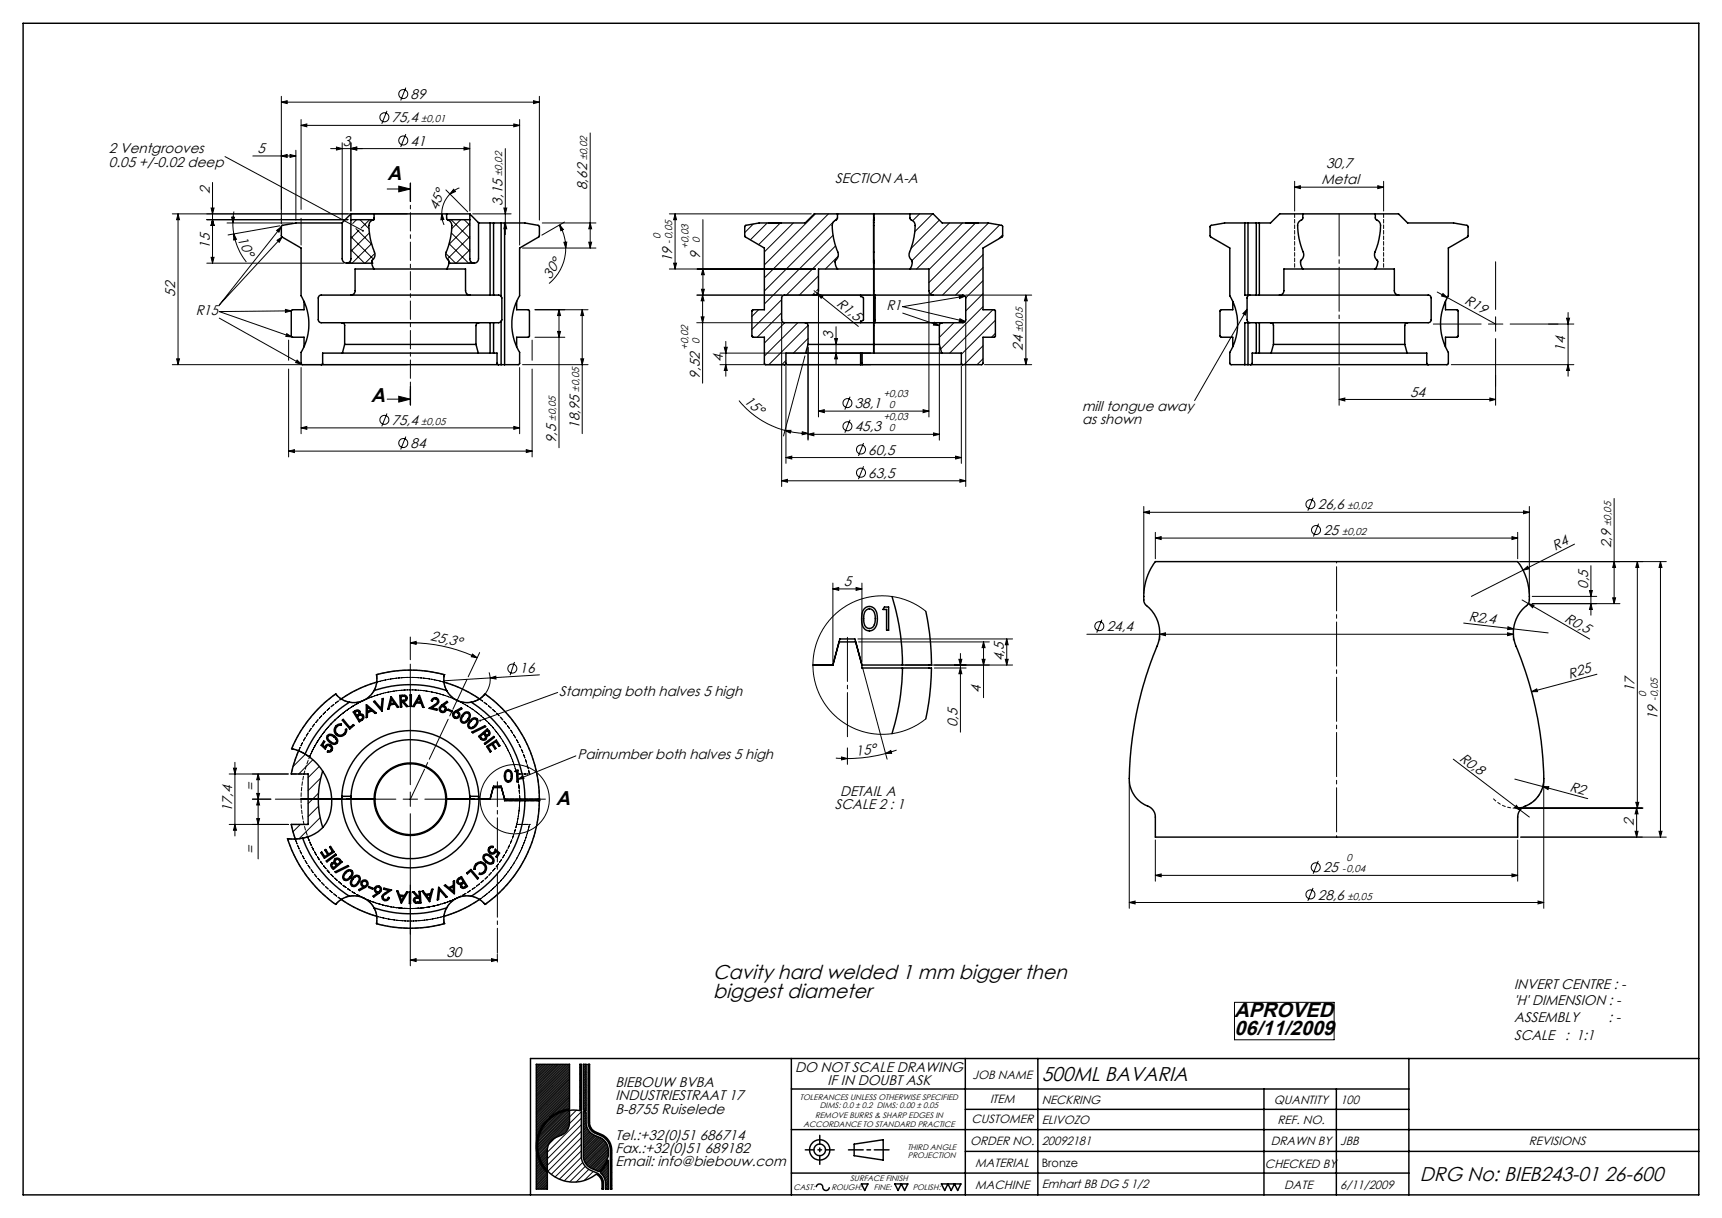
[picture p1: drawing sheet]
<svg xmlns="http://www.w3.org/2000/svg" width="594mm" height="420mm" viewBox="0 0 594 420" stroke-linecap="round" stroke-linejoin="round" font-family="sans-serif">
<defs><g id="words">
<g font-size="7.1">
<text x="425.9" y="350.5">APROVED</text>
<text x="425.9" y="357">06/11/2009</text>
</g>
<g font-size="6.9">
<text x="133.6" y="62.1">A</text>
<text x="127.9" y="138.5">A</text>
<text x="191.7" y="277.5">A</text>
<text x="246" y="337.6">Cavity hard welded 1 mm bigger then</text>
<text x="246" y="344">biggest diameter</text>
<text x="359.3" y="372.7">500ML BAVARIA</text>
<text x="489.8" y="407.3">DRG No: BIEB243-01 26-600</text>
</g>
<g font-size="4.8">
<text x="141.6" y="34.2">89</text>
<text x="135.1" y="42.2">75,4</text>
<text x="37.6" y="52.9">2 Ventgrooves</text>
<text x="88.8" y="52.8">5</text>
<text x="118.3" y="50.2">3</text>
<text x="141.6" y="50.2">41</text>
<text x="37.6" y="57.4">0.05 +/-0.02 deep</text>
<text x="457.4" y="58">30,7</text>
<text x="202.6" y="65.6" transform="rotate(-90 202.6 65.6)">8,62</text>
<text x="288" y="63.2">SECTION A-A</text>
<text x="455.8" y="63.5">Metal</text>
<text x="72.3" y="67" transform="rotate(-90 72.3 67)">2</text>
<text x="173.3" y="70.9" transform="rotate(-90 173.3 70.9)">3,15</text>
<text x="150.9" y="72.9" transform="rotate(-67 150.9 72.9)">45°</text>
<text x="81.8" y="82.5" transform="rotate(65 81.8 82.5)">10°</text>
<text x="72.3" y="85.8" transform="rotate(-90 72.3 85.8)">15</text>
<text x="241.5" y="89.2" transform="rotate(-90 241.5 89.2)">9</text>
<text x="231.9" y="90.5" transform="rotate(-90 231.9 90.5)">19</text>
<text x="189.9" y="96.5" transform="rotate(-57 189.9 96.5)">30°</text>
<text x="60.4" y="102.3" transform="rotate(-90 60.4 102.3)">52</text>
<text x="288.3" y="105" transform="rotate(39 288.3 105)">R1,5</text>
<text x="305.8" y="106.9">R1</text>
<text x="504.9" y="104.6" transform="rotate(29 504.9 104.6)">R19</text>
<text x="67.5" y="108.6">R15</text>
<text x="287.4" y="116.7" transform="rotate(-90 287.4 116.7)">3</text>
<text x="249.4" y="125" transform="rotate(-90 249.4 125)">4</text>
<text x="352.9" y="120.9" transform="rotate(-90 352.9 120.9)">24</text>
<text x="539.9" y="121.3" transform="rotate(-90 539.9 121.3)">14</text>
<text x="241.4" y="130.5" transform="rotate(-90 241.4 130.5)">9,52</text>
<text x="486.4" y="136.7">54</text>
<text x="256.5" y="138.7" transform="rotate(41 256.5 138.7)">15°</text>
<text x="294.8" y="140.7">38,1</text>
<text x="373.3" y="141.6">mill tongue away</text>
<text x="135.1" y="146.5">75,4</text>
<text x="199.8" y="147.9" transform="rotate(-90 199.8 147.9)">18,95</text>
<text x="294.8" y="148.7">45,3</text>
<text x="373.3" y="146">as shown</text>
<text x="141.6" y="154.5">84</text>
<text x="191.8" y="152.8" transform="rotate(-90 191.8 152.8)">9,5</text>
<text x="299.5" y="156.7">60,5</text>
<text x="299.5" y="164.7">63,5</text>
<text x="454.6" y="175.6">26,6</text>
<text x="456.5" y="184.5">25</text>
<text x="536.5" y="189.9" transform="rotate(-27 536.5 189.9)">R4</text>
<text x="555.8" y="189.1" transform="rotate(-90 555.8 189.1)">2,9</text>
<text x="291" y="202">5</text>
<text x="547.8" y="203.1" transform="rotate(-90 547.8 203.1)">0,5</text>
<text x="506.6" y="214" transform="rotate(7 506.6 214)">R2,4</text>
<text x="539.5" y="214" transform="rotate(30 539.5 214)">R0,5</text>
<text x="148.3" y="220.8" transform="rotate(13 148.3 220.8)">25,3°</text>
<text x="381.8" y="217.7">24,4</text>
<text x="179.3" y="232.1" transform="rotate(-4 179.3 232.1)">16</text>
<text x="346.3" y="228.1" transform="rotate(-90 346.3 228.1)">4,5</text>
<text x="541.4" y="234" transform="rotate(-15 541.4 234)">R25</text>
<text x="192.9" y="239.9">Stamping both halves 5 high</text>
<text x="338.3" y="239" transform="rotate(-90 338.3 239)">4</text>
<text x="563.8" y="238.7" transform="rotate(-90 563.8 238.7)">17</text>
<text x="330.3" y="250.9" transform="rotate(-90 330.3 250.9)">0,5</text>
<text x="571.8" y="248.4" transform="rotate(-90 571.8 248.4)">19</text>
<text x="199.2" y="261.8">Pairnumber both halves 5 high</text>
<text x="295.4" y="260.6" transform="rotate(-7 295.4 260.6)">15°</text>
<text x="503.2" y="261.9" transform="rotate(37 503.2 261.9)">R0,8</text>
<text x="88.1" y="272.6" transform="rotate(-90 88.1 272.6)">=</text>
<text x="289.8" y="274.4">DETAIL A</text>
<text x="541.2" y="272.6" transform="rotate(15 541.2 272.6)">R2</text>
<text x="80.1" y="280.1" transform="rotate(-90 80.1 280.1)">17,4</text>
<text x="288" y="278.9">SCALE 2 : 1</text>
<text x="563.5" y="284.9" transform="rotate(-90 563.5 284.9)">2</text>
<text x="88.1" y="294.6" transform="rotate(-90 88.1 294.6)">=</text>
<text x="456.4" y="300.8">25</text>
<text x="454.6" y="310.2">28,6</text>
<text x="154" y="330">30</text>
<text x="522.3" y="340.9">INVERT CENTRE : -</text>
<text x="522.3" y="346.7">'H' DIMENSION : -</text>
<text x="522.3" y="352.4">ASSEMBLY</text>
<text x="554.8" y="352.4">: -</text>
<text x="522.3" y="358.6">SCALE</text>
<text x="540" y="358.6">: 1:1</text>
<text x="274.2" y="369.6">DO NOT SCALE DRAWING</text>
<text x="212.3" y="374.9">BIEBOUW BVBA</text>
<text x="285.5" y="374.1">IF IN DOUBT ASK</text>
<text x="212.3" y="379.5">INDUSTRIESTRAAT 17</text>
<text x="212.3" y="384">B-8755 Ruiselede</text>
<text x="212.3" y="393">Tel.:+32(0)51 686714</text>
<text x="212.3" y="397.6">Fax.:+32(0)51 689182</text>
<text x="212.3" y="402.1">Email: info@biebouw.com</text>
</g>
<g font-size="4.1">
<text x="335.4" y="372">JOB NAME</text>
<text x="341.5" y="380.4">ITEM</text>
<text x="359.3" y="380.7">NECKRING</text>
<text x="439.4" y="380.8">QUANTITY</text>
<text x="462.4" y="380.8">100</text>
<text x="335.1" y="387.3">CUSTOMER</text>
<text x="359.3" y="387.6">ELIVOZO</text>
<text x="440.7" y="387.6">REF. NO.</text>
<text x="334.7" y="394.8">ORDER NO.</text>
<text x="359.3" y="394.7">20092181</text>
<text x="438.4" y="394.7">DRAWN BY</text>
<text x="462.3" y="394.7">JBB</text>
<text x="527.4" y="394.7">REVISIONS</text>
<text x="336.4" y="402.4">MATERIAL</text>
<text x="436.3" y="402.6">CHECKED BY</text>
<text x="336.4" y="409.9">MACHINE</text>
<text x="359.3" y="409.8">Emhart BB DG 5 1/2</text>
<text x="443" y="409.9">DATE</text>
<text x="462.3" y="409.9">6/11/2009</text>
</g>
<text font-size="4" x="359.3" y="402.4">Bronze</text>
<g font-size="3.5">
<text x="145.3" y="42.1">±0,01</text>
<text x="202.5" y="55.3" transform="rotate(-90 202.5 55.3)">±0,02</text>
<text x="173.2" y="60.7" transform="rotate(-90 173.2 60.7)">±0,02</text>
<text x="227.9" y="82.5" transform="rotate(-90 227.9 82.5)">0</text>
<text x="231.8" y="84" transform="rotate(-90 231.8 84)">-0,05</text>
<text x="241.4" y="83.8" transform="rotate(-90 241.4 83.8)">0</text>
<text x="237.5" y="85.7" transform="rotate(-90 237.5 85.7)">+0,03</text>
<text x="241.3" y="118.7" transform="rotate(-90 241.3 118.7)">0</text>
<text x="352.8" y="114.5" transform="rotate(-90 352.8 114.5)">±0,05</text>
<text x="237.3" y="120.7" transform="rotate(-90 237.3 120.7)">+0,02</text>
<text x="199.8" y="135.1" transform="rotate(-90 199.8 135.1)">±0,05</text>
<text x="304.7" y="136.7">+0,03</text>
<text x="306.7" y="140.7">0</text>
<text x="145.3" y="146.5">±0,05</text>
<text x="191.8" y="145.1" transform="rotate(-90 191.8 145.1)">±0,05</text>
<text x="304.7" y="144.7">+0,03</text>
<text x="306.7" y="148.7">0</text>
<text x="464.9" y="175.6">±0,02</text>
<text x="462.9" y="184.5">±0,02</text>
<text x="555.8" y="181.4" transform="rotate(-90 555.8 181.4)">±0,05</text>
<text x="567.9" y="240.3" transform="rotate(-90 567.9 240.3)">0</text>
<text x="571.8" y="241.9" transform="rotate(-90 571.8 241.9)">-0,05</text>
<text x="464.5" y="296.9">0</text>
<text x="462.9" y="300.8">-0,04</text>
<text x="464.9" y="310.2">±0,05</text>
</g>
<g font-size="2.8">
<text x="276" y="379.1">TOLERANCES UNLESS OTHERWISE SPECIFIED</text>
<text x="282.8" y="382.1">DIMS: 0.0 ± 0.2 DIMS: 0.00 ± 0.05</text>
<text x="277.2" y="388.5">ACCORDANCE TO STANDARD PRACTICE</text>
<text x="281.2" y="385.5">REMOVE BURRS &amp; SHARP EDGES IN</text>
<text x="313" y="396.5">THIRD ANGLE</text>
<text x="313.2" y="399.5">PROJECTION</text>
<text x="293.3" y="407.4">SURFACE FINISH</text>
<text x="273.7" y="410.3">CAST:</text>
<text x="286.8" y="410.3">ROUGH:</text>
<text x="301.5" y="410.3">FINE:</text>
<text x="314.8" y="410.3">POLISH:</text>
</g>
</g></defs>
<g fill="none" stroke="#000" stroke-width=".34">
<path d="M97 35.2l2.1-.5v1zM97 33.2v44M97 35.2h89.1M133.5 38.2l-1.8 4.5M140 30.2l-1.8 4.5M184 34.7l2.1 .5-2.1 .5zM186.1 33.2v42.7M77.6 54l47.6 25.6M87.2 53.8h14.9M97 53.8l2.1-.5v1zM100 53.3l2.1 .5-2.1 .5zM102.1 51.8v24.1"/>
<path d="M103.9 43.2l1.9-.5v1zM103.9 41.2v31M103.9 43.2h75.3M114.1 51.2h48M116.1 50.7l1.9 .5-1.9 .5zM118 49.2v26.6M121 51.2l2-.5v1zM121 49.2v23.6M140 46.2l-1.8 4.5M160.1 50.7l2 .5-2 .5zM162.1 49.2v23.6M174.3 51.2v29.7"/>
<path d="M177.2 42.7l2 .5-2 .5zM179.2 41.2v43.3M203.6 45.8v39.7M59.4 73.7h81.1M61.4 73.7l.5 2.1h-1zM61.4 73.7v52M71.3 75.8h48.8M72.8 71.7h1l-.5 2zM73.3 75.8l.5 1.9h-1zM73.3 62.9v27.9M78.3 76.9h22.7M79.9 74.9h1l-.6 2z"/>
<path d="M80.3 76.9l.3 3.8M80.7 72.9l-.4 4M95.4 79.5l1.6-1.3-.8 1.9zM96.5 77.9l-17.8 3.1M97 78.2l-21.4 27 21.7-23.5M103.9 75.3v9.2M122.8 78.8l5.4 5.5M123 75.8l-1.3 1.3M123.8 79.4l-2.8 2.8M124.2 75.8l3.1 3.1M127.5 75.8l-2.9 2.9M128.7 75.8h.1"/>
<path d="M133.6 65.2h7.9M137.5 64.2l4 1-4 1zM152.4 73.7l.7 2-1 .1zM152.4 73.7l.2 2 .6 1.9M153.8 65.5l7.5 7.5M154.4 75.8h.1M155.2 66.9a9.6 9.6 0 0 0-2.8 6.8M155.6 75.8l6.5 6.4M156.5 65.3l.6 .8-1.9 .8zM158.5 64.8l-1.8 .9-1.5 1.2M158.9 75.8l-3.1 3.1M160.1 75.8l2 1.9"/>
<path d="M162.1 77.1l-7.2 7.2M163.1 73.7h13.2M173.8 71.7h1l-.5 2zM174.3 76.9l.5 2h-1zM187 76.9h18.6M193 77.6l1.3 1.5-.8 .5zM193 77.6l1.5 3.2 .5 2.3 .2 2.4M194.7 76.6l-7.8 4.5M203.6 76.9l.5 2h-1zM230.9 73.7h49M232.9 73.7l.5 2.1h-1zM232.9 73.7v19.1"/>
<path d="M242.5 75.7v26.1M259.8 77.3l-2.9 2.9M264.7 76.9l-5.9 5.8M269.1 77l-7.4 7.4M273.6 76.9l-9.9 10M281.3 73.7l-17.6 17.7M285.8 73.7l-22.1 22.1M287.5 76.5l-23.8 23.8M288.9 75.1l-1.1 1.1M317.2 73.7l-2.4 2.4M321.7 73.7l-6.1 6.2M324 75.9l-9.8 9.8"/>
<path d="M327.5 76.9l-12.9 12.9M332 76.9l-15.8 15.9M336.4 77l-16 16M341 76.9l-20.6 20.6M344.8 77.6l-23.8 23.8M446.6 64.5l2-.5v1zM446.6 62.5v10.3M446.6 64.5h30.7M475.3 64l2 .5-2 .5zM477.3 62.5v10.3M71.3 90.8h47.2M72.8 88.7h1l-.5 2.1z"/>
<path d="M80.6 80.7l1 1.8-1 .2zM80.6 80.7a22.4 22.4 0 0 0 4.4 9.7M95.6 82.8l1.7-1.1-1 1.9zM120.7 90.2l.5 .6M121 86.1l4.7 4.7M121 81.6l7.8 7.7M127.4 80.3l-6.4 6.4M128.2 84l-6.7 6.8M129.3 87.4l-3.4 3.4M153.8 87.4l3.4 3.4M154.9 84l6.7 6.8M155.7 80.3l6.4 6.4"/>
<path d="M162.1 81.6l-7.8 7.7M162.1 86.1l-4.7 4.7M162.4 90.2l-.5 .6M180.2 85.5h25.4M194.5 83.6l1-.1-.3 2zM195.2 85.5a16.1 16.1 0 0 1-5.8 12.3M203.1 83.5h1l-.5 2zM230.9 92.8h50.4M232.4 90.8h1l-.5 2zM242 99.7h1l-.5 2.1zM242.5 92.8l.5 1.9h-1zM282.3 95.2l-6.6 6.6"/>
<path d="M282.3 99.6l-.6 .7M287.4 81.1l-23.7 23.7M288.2 84.8l-16.9 17M289.1 88.4l-4.4 4.4M339.1 87.8l-14 14M339.1 92.3l-9.5 9.5M339.1 96.8l-6 5.9M345.9 81l-1.4 1.4M515.9 90.3v16.4M75.6 109.7l28.4 15.9M98.5 106.7l2 .5-2 .5zM98.9 115.1l1.7 1.1-2-.2z"/>
<path d="M99.6 117.3v6.9M100.5 107.2l-24.9 .2 25 8.8M183.6 117.3v6.9M184.5 106.8h18.3M184.5 116.3h10.3M192.3 114.3h1.1l-.6 2zM192.8 106.8l.6 2h-1.1zM192.8 106.8v47.6M200.8 106.8l.5 2h-1zM200.8 106.8v42.7M240.3 101.8h60.1M240.3 111.3h30.3"/>
<path d="M241.9 109.3h1l-.5 2zM242.4 101.8l.5 1.9h-1zM242.4 101.8v30.3M249.8 119.8h1.1l-.5 2zM250.4 117.7v12M261.7 106.8l-2.3 2.3M269.6 111.3v56.5M269.6 103.3l-10.2 10.3M269.6 107.9l-8.4 8.4M270.7 111.3l-7 7M275.2 111.3l-11.5 11.5M278.7 119.8v32"/>
<path d="M278.7 116.7l-5 5.1M278.7 112.2l-13.5 13.5M280.8 100.2l1.2 1M281 101l-.8 .8M282 101.2l1.9 .8-.7 .9zM282 101.2l14.1 11.4M282.3 101.3v42.5M287.9 116.8h1l-.5 2zM288.4 112.7v13M311.4 108l12.6 4.3M320.4 101.3v42.5M322.3 111.1l1.7 1.2-2-.2z"/>
<path d="M324 119.8v32M329.1 111.3l-5.1 5M330.8 101.9l2.1 .2-1.9 .8zM331.1 109.9l1.9 1h-2.1zM332.9 102.1l-21.5 3.6 21.6 5.2M333.1 101.8h22.8M333.1 111.3v56.5M339.1 101.3l-6 5.9M339.1 105.7l-14.7 14.7M339.1 119.2l-6.5 6.5M342.5 106.8l-14.9 15M343.4 110.4l-11.8 11.8"/>
<path d="M343.4 114.9l-1.4 1.4M353.9 101.8l.5 1.9h-1zM353.9 101.8v23.9M430.2 106.7l-.6 1.9-.9-.5zM430.2 106.7l-18.1 31.4M494.4 111.7h16.5M495.8 100.7l20.1 11M497.7 101.2l1.6 1.4-2-.5zM513.4 111.7h5M515.9 109.2v5M515.9 116.8v23M520.9 111.7h22"/>
<path d="M540.4 109.7h1l-.5 2zM540.9 107.8v21.9M59.4 125.7h81.1M60.9 123.7h1l-.5 2zM99.6 127.3v30.3M102.5 124.2l1.5 1.4-2-.6zM103.9 126.7v22.9M133.6 137.6h7.9M137.5 136.6l4 1-4 1.1zM179.2 126.7v22.9M180.2 125.7h22.6M183.6 127.3v30.3"/>
<path d="M200.3 123.7h1l-.5 2zM248.4 125.7h52M248.4 121.8h52M250.4 125.7l.5 2.1h-1.1zM254.9 138.1a30.5 30.5 0 0 0 15.9 10.3M271.1 126.2v33.6M271.1 124.3l-1.4 1.4M277.7 122.7l-7.4 27.6M288.4 121.8l.5 1.9h-1zM293.2 136.8l-1.8 4.4M331.6 126.2v33.6M339.1 123.7l-2.1 2"/>
<path d="M339.6 125.7h16.3M353.4 123.7h1l-.5 2zM461.9 137.7l2-.5v1.1zM461.9 126.7v13.1M461.9 137.7h54M500.6 125.7h42.3M513.9 137.2l2 .5-2 .6zM540.9 125.7l.5 2.1h-1zM99.6 155.6l2-.5v1zM99.6 155.6h84M103.9 147.5l1.9-.4v.9zM103.9 147.5h75.3"/>
<path d="M133.5 142.6l-1.8 4.4M140 150.5l-1.8 4.5M177.2 147.1l2 .4-2 .5zM181.5 155.1l2.1 .5-2.1 .5zM270.8 148.4h2l-.2 .9zM270.8 148.4l4.7 .9 3.2 .2M271.1 157.8l2-.5v1zM271.1 157.8h60.5M276.8 148.9l1.9 .6-2 .4zM278.7 149.8l2-.5v1zM278.7 149.8h45.3M282.3 141.8l2-.5v1z"/>
<path d="M282.3 141.8h38.1M293.2 144.8l-1.8 4.4M297.9 152.8l-1.8 4.4M318.4 141.3l2 .5-2 .5zM322 149.3l2 .5-2 .5zM329.6 157.3l2 .5-2 .5zM269.6 165.8l2-.5v1zM269.6 165.8h63.5M297.9 160.8l-1.8 4.4M331.1 165.3l2 .5-2 .5zM394.5 176.7l2-.5v.9zM394.5 174.6v30.1"/>
<path d="M394.5 176.7h133M452.9 171.6l-1.8 4.5M525.5 176.2l2 .5-2 .4zM527.5 174.6v30.1M556.8 171.9v36.3M398.5 185.5l2-.5v1zM398.5 183.6v9.1M398.5 185.5h125M454.8 180.6l-1.7 4.4M521.5 185l2 .5-2 .5zM523.5 183.6v9.1M524.3 193.7h50.5"/>
<path d="M525.4 196.6l1.5-1.3 .5 .9zM543.1 187.6l-35.6 18.1M548.8 195.1v17M556.8 193.7l.5 2h-1zM564.8 193.7l.5 2h-1zM564.8 193.7v84.9M572.8 193.7l.5 2h-1zM572.8 193.7v95M141.5 219.7v7.8M287.3 203.1l2-.5v1zM287.3 201.1v27.2M287.3 203.1h10"/>
<path d="M295.3 202.6l2 .5-2 .5zM297.3 201.1v27.2M319.3 210.8l-2.3-1.7-3.1-1.6-3-1.1-3.1-.7-3.8-.3-3.4 .3-3.5 .8-2.8 1.1-3.4 1.9-2.5 2-2.5 2.5-1.4 2-1.6 2.8-1.4 3.3-.7 2.8-.4 3.5 .1 3 .5 3 1 3.5 1.2 2.6 1.8 2.9 1.9 2.4 3 2.6 2.9 1.9 3.9 1.7 3.2 .8 3.2 .4 3.7-.1 2.8-.5 3.9-1.2 3.3-1.7 2.5-1.8M374.9 218.7h147.1M380.1 213.7l-1.8 4.4M400 218.7l2-.5v1zM400 219.2v1.5M504.9 214.9l29.1 3.3M520 218.2l2 .5-2 .5zM520.2 216.1l1.9 .8-2 .2zM522 219.2v1.5M525 206.9l2.2 1.2"/>
<path d="M527.2 208.1l2 .6-.5 .9zM527.2 208.1l21.2 12.3M528.5 208.2h30.3M528.5 205.7h22.3M548.3 203.6h1l-.5 2.1zM548.8 208.2l.5 2h-1zM556.3 206.1h1l-.5 2.1zM141.5 221.7l2-.5v1zM141.5 221.7a54.3 54.3 0 0 1 23.1 5.1M141.5 229v41.6M163 225.5l1.6 1.3-2-.3zM165.5 225l-4 8.4"/>
<path d="M168.7 231.9a8 8 0 0 1-5.2 10M169.1 233.8l1.9-.6 .1 1zM177.5 228.3l-1.5 4.5M186.1 232.7l-33 2.1M192.4 238.8l-26.8 9.7M295.9 220.3h53.4M296.2 221.4h45.1M297.6 230.3l8.4 31.5M312.3 229.3h37M322.3 230.3h11M330.8 227.3h1l-.5 2zM331.3 230.3l.5 2h-1z"/>
<path d="M331.3 225.3v27.2M338.8 227.3h1l-.5 2zM339.3 221.4l.5 1.9h-1zM339.3 221.4v19.2M346.8 227.3h1l-.5 2zM347.3 220.3l.5 2h-1zM347.3 220.3v9M528.3 238.5l1.8-1 .3 1zM550.9 232.5l-22.6 6M292.3 257.9v5.7M305.5 259.8l1.8-1 .3 1zM305.5 259.8l-6.1 1.3-7.1 .5"/>
<path d="M309.3 258.6l-3.8 1.2M79.1 266.9h20.3M80.5 264.9h1.1l-.6 2zM81 262.9v25.4M87.1 275.6h6.4M88.5 273.6h1l-.5 2zM89 266.9l.5 2h-1zM89 275.6l.5 2h-1zM89 266.9v29.3M95 275.6h41.6M105.3 260.1l-4.2 4.3M107.9 262l-4.9 4.9"/>
<path d="M109.9 273.5l-3.6 3.6M109.9 278l-3.6 3.6M110.1 264.3l-3.8 3.8M110.7 268.2l-4.4 4.4M139.1 275.6h4.9M141.5 273.1v5M146.5 275.6h41.6M178.7 268.7l1.6-1.2 .4 .9zM198.6 260.6l-19.9 8.1M288.3 261.4l4 .2M290.3 261l2 .6-2 .4zM389.5 269.6v43.6"/>
<path d="M501.3 261.8l23 17.5M522.5 268.7l9.7 2.5M523.1 277.7l1.2 1.6-1.8-.8zM523.5 278.6h43.3M524.3 279.3l3.2 2.4M532.2 271.2l2 .1-.2 1zM532.2 271.2l15.5 4.2M532.5 269.6v43.6M564.3 276.7h1l-.5 1.9zM564.6 278.6l.4 2.1h-1zM564.6 278.6v10.1M79.1 284.3h20.3"/>
<path d="M81 284.3l.6 2h-1.1zM88.5 282.3h1l-.5 2zM103.6 284.3l-2.5 2.5M110.5 281.9l-7.3 7.3M141.5 280.6v52.4M398.5 289.6v14.3M454.7 296.8l-1.7 4.5M523.5 289.6v14.3M524.5 288.7h50.3M564 286.6h1l-.4 2.1zM572.3 286.6h1l-.5 2.1zM389.5 311.2l2-.5v1z"/>
<path d="M389.5 311.2h143M398.5 301.9l2-.5v.9zM398.5 301.9h125M452.9 306.2l-1.8 4.4M521.5 301.4l2 .5-2 .4zM530.5 310.7l2 .5-2 .5zM141.5 331.1l2-.5v1zM141.5 331.1h30.1M169.5 330.6l2.1 .5-2.1 .5zM171.6 329.1v2.6M425.8 345.6h34.4v12.9h-34.4zM185.5 367l-.5 .5"/>
<path d="M186 367l-1 1M186.5 367l-1.5 1.6M187.1 367l-2.1 2.2M187.7 367l-2.7 2.7M188.2 367l-3.2 3.3M188.8 367l-3.8 3.9M189.4 367l-4.4 4.4M189.9 367l-4.9 5M190.5 367l-5.5 5.5M191.1 367l-6.1 6.1M191.6 367l-6.6 6.6M192.2 367l-7.2 7.2"/>
<path d="M192.7 367l-7.7 7.8M193.3 367l-8.3 8.3M193.9 367l-8.9 8.9M194.4 367l-9.4 9.5M195 367l-10 10M195.5 367l-10.5 10.6M196.1 367l-11.1 11.1M196.5 376.2l-11.5 11.5M196.5 378.4l-7 7M196.5 367.2l-11.5 11.5M196.5 367.8l-11.5 11.5M196.5 368.4l-11.5 11.4"/>
<path d="M196.5 368.9l-11.5 11.5M196.5 369.5l-11.5 11.4M196.5 370l-11.5 11.5M196.5 370.6l-11.5 11.5M196.5 371.2l-11.5 11.4M196.5 371.7l-11.5 11.5M196.5 372.3l-11.5 11.5M196.5 372.8l-11.5 11.5M196.5 373.4l-11.5 11.5M196.5 374l-11.5 11.4M196.5 374.5l-11.5 11.5M196.5 375.1l-11.5 11.5"/>
<path d="M196.5 375.7l-11.5 11.4M196.5 376.8l-11.5 11.4M196.5 377.3l-11.5 11.5M196.5 377.9l-11.5 11.5M196.5 379l-5 5M196.5 379.6l-3.9 3.9M200.5 374.4l-.5 .5M200.5 369.9l-.5 .5M200.5 376.6l-.5 .5M200.5 367.6l-.5 .5M200.5 372.2l-.5 .4M200.5 378.9l-.5 .5"/>
<path d="M201.7 367l-.5 .5M202.2 370.5l-1 .9M202.2 372.7l-1 1M202.2 377.2l-1 1M202.2 379.5l-1 .9M202.2 367.1l-1 1M202.2 367.7l-1 .9M202.2 368.2l-1 1M202.2 368.8l-1 1M202.2 369.4l-1 .9M202.2 371l-1 1M202.2 372.2l-1 .9"/>
<path d="M202.2 373.3l-1 .9M202.2 373.9l-1 .9M202.2 374.4l-1 1M202.2 375l-1 .9M202.2 375.5l-1 1M202.2 376.6l-1 1M202.2 377.8l-1 .9M202.2 378.3l-1 1M202.2 378.9l-1 1M202.2 369.9l-1 1M202.2 371.6l-1 1M202.2 376.1l-1 1"/>
<path d="M203.4 367l-.5 .5M203.4 369.3l-.5 .5M203.4 371.5l-.5 .5M203.4 373.8l-.5 .4M203.4 376l-.5 .5M203.4 378.3l-.5 .5M185 395h.1M185 395.6h.1M185 394.4h.1M185 396.1h.1M185.1 396.6h-.1M185.1 393.8l-.1 .1"/>
<path d="M185.1 397.1l-.1 .1M185.1 393.1l-.1 .2M185.2 397.6l-.2 .2M185.3 392.4l-.3 .3M185.3 398l-.3 .3M185.4 398.5l-.4 .4M185.5 391.7l-.5 .5M185.5 398.9l-.5 .6M185.7 399.4l-.7 .6M185.7 390.9l-.7 .7M185.8 399.8l-.8 .8M186.1 389.9l-1.1 1.1"/>
<path d="M186.7 388.8l-1.7 1.7M188 386.9l-3 3M188.8 396.8l-2.6 2.6M188.8 397.9l-2.3 2.3M188.8 398.4l-2.1 2.2M188.8 399l-1.9 1.9M188.8 396.2l-2.7 2.8M188.9 395.5l-3 3.1M191.5 384.6l-4.2 4.2M192.7 383.9l-6.1 6.1M193.6 383.6l-7.4 7.3M194.5 383.3l-8.6 8.5"/>
<path d="M195.2 383.1l-9.5 9.4M195.9 383l-10.3 10.2M196.1 388.9l-2.6 2.6M196.3 388.1l-3.8 3.8M196.5 380.1l-3 3M196.5 380.7l-2.2 2.1M196.5 381.3l-1.4 1.3M196.5 381.8l-.7 .7M196.5 383.5l-11 11M196.5 384.1l-11 11M196.5 384.7l-11 10.9M196.5 385.7l-10.9 10.9"/>
<path d="M196.5 386.3l-10.9 10.8M196.5 386.9l-10.8 10.7M196.5 382.9l-11 11M198.8 382.8l-13.3 13.4M200.5 381.1l-.5 .5M200.5 385.6l-14.2 14.2M200.5 387.9l-13.4 13.4M200.5 392.3l-11.5 11.6M200.5 394.6l-10.3 10.3M200.5 399.1l-7.5 7.5M200.5 383.4l-14.7 14.7M200.5 390.1l-12.5 12.6"/>
<path d="M200.5 396.9l-9 9M201.6 383.4l-.4 .4M202.1 383.5l-.9 .8M202.2 383.9l-1 1M202.2 386.2l-1 1M202.2 380l-1 1M202.2 380.6l-1 .9M202.2 381.2l-1 .9M202.2 385.1l-1 .9M202.2 385.6l-1 1M202.2 386.8l-1 .9M202.2 381.7l-1 1"/>
<path d="M202.2 384.5l-1 1M202.2 387.3l-1 1M202.2 382.3l-.6 .6M202.2 382.8l-.2 .2M202.2 387.8l-1 1M202.4 388.3l-1.2 1.1M202.5 388.7l-1.3 1.2M202.6 389.1l-1.4 1.4M202.8 389.5l-1.6 1.6M203.1 389.8l-1.9 1.8M203.3 390.2l-2.1 2M203.4 380.5l-.5 .5"/>
<path d="M203.4 382.7l-.5 .5M203.4 385l-.5 .5M203.4 387.2l-.4 .5M203.6 390.4l-2.4 2.4M203.8 390.7l-2.6 2.6M203.9 389l-.3 .3M204.2 391l-3 2.9M204.5 391.2l-3.3 3.3M204.9 391.4l-3.7 3.6M205 390.1l-.3 .3M205.2 391.5l-4 4.1M205.6 391.7l-4.4 4.4"/>
<path d="M206.1 391.9l-4.9 4.8M206.4 392.1l-5.2 5.1M206.6 390.8l-.4 .4M206.8 392.2l-5.6 5.6M207.2 392.4l-6 6M207.6 392.6l-6.4 6.3M207.9 392.8l-6.6 6.6M208.1 391.5l-.3 .3M208.2 393.1l-6.8 6.8M208.5 393.3l-7 7M208.8 393.6l-7.1 7.1M209 394l-7.1 7.1"/>
<path d="M209.2 394.3l-7.1 7.1M209.3 392.5l-.3 .3M209.4 394.7l-7 7M209.5 399.7l-3.9 3.9M209.6 395.1l-6.9 6.9M209.7 395.5l-6.7 6.8M209.8 398.8l-4.6 4.6M209.8 396l-6.5 6.5M209.8 396.5l-6.2 6.2M209.8 397.1l-5.8 5.8M209.8 397.6l-5.4 5.5M209.8 398.2l-5 5"/>
<path d="M210.3 393.8l-.4 .3M210.9 395.4l-.4 .5M211 397.6l-.5 .5M211 399.8l-.5 .5M186 400.2l-1 1M186.1 400.6l-1.1 1.1M186.3 400.9l-1.3 1.4M186.5 401.3l-1.5 1.5M186.7 401.7l-1.7 1.7M186.9 402l-1.9 1.9M187.1 402.4l-2.1 2.1M187.4 402.7l-2.4 2.4"/>
<path d="M187.6 403l-2.6 2.6M187.9 403.3l-2.9 2.9M188.1 403.6l-3.1 3.2M188.4 403.9l-3.4 3.4M188.7 404.2l-3.7 3.7M188.8 406.3l-3.7 3.7M188.8 400.1l-1.5 1.6M188.8 400.7l-1.3 1.3M188.8 401.3l-1.1 1.1M188.8 402.4l-.6 .6M188.8 402.9l-.3 .4M188.8 403.5l-.1 .1"/>
<path d="M188.8 404.6l-3.8 3.9M188.8 405.2l-3.8 3.8M188.8 405.7l-3.8 3.9M188.8 406.9l-3.1 3.1M188.8 407.4l-2.6 2.6M188.8 408l-2 2M188.8 408.6l-1.5 1.4M188.8 409.1l-.9 .9M188.8 409.7l-.3 .3M201 400.8l-6.3 6.4M201.9 402.2l-5.4 5.3M203.1 403.2l-4.3 4.4"/>
<path d="M204.6 403.9l-3.1 3.2M206.2 404.6l-.4 .4M207.4 405.7l-.4 .4M208.1 407.3l-.5 .4M208.1 409.4l-.4 .5M208.3 402l-1.9 1.9M209.1 400.7l-3.1 3M209.8 403.2l-1.9 2M209.8 410h.1M209.8 400.5l-.3 .2M209.8 401l-.9 .9M209.8 401.5l-2.8 2.8"/>
<path d="M209.8 402.1l-2.4 2.5M209.8 402.7l-2.2 2.2M209.8 403.8l-1.7 1.7M209.8 404.4l-1.5 1.5M209.8 404.9l-1.3 1.4M209.8 405.5l-1.2 1.2M209.8 406.1l-1 1M209.8 406.6l-1 1M209.8 407.2l-.9 .9M209.8 407.7l-.9 1M209.8 408.3l-.9 .9M209.8 408.9l-.9 .9"/>
<path d="M209.8 409.4l-.6 .6M211 402l-.5 .5M211 404.3l-.5 .5M211 406.6l-.5 .4M211 408.8l-.5 .5"/>
<circle cx="139.1" cy="32.4" r="1.56"/>
<circle cx="132.6" cy="40.4" r="1.55"/>
<circle cx="139.1" cy="48.4" r="1.55"/>
<circle cx="292.3" cy="139" r="1.55"/>
<circle cx="132.6" cy="144.8" r="1.55"/>
<circle cx="139.1" cy="152.8" r="1.56"/>
<circle cx="292.3" cy="147" r="1.56"/>
<circle cx="297" cy="155" r="1.56"/>
<circle cx="297" cy="163" r="1.55"/>
<circle cx="452" cy="173.9" r="1.56"/>
<circle cx="454" cy="182.8" r="1.55"/>
<circle cx="379.2" cy="215.9" r="1.56"/>
<circle cx="176.7" cy="230.6" r="1.56"/>
<circle cx="177.5" cy="275.6" r="11.9"/>
<circle cx="453.8" cy="299.1" r="1.56"/>
<circle cx="452" cy="308.4" r="1.56"/>
</g>
<path d="M515.1 275.4a10 10 0 0 0 11.1 2.5 10 10 0 0 0 6.3-9.5" fill="none" stroke="#000" stroke-width=".34" stroke-dasharray="1.3 .6" stroke-linecap="butt"/>
<g fill="none" stroke="#000" stroke-width=".5">
<path d="M8 8h578v404h-578zM118 76.7l-15.9 .2-4.6 .8-.5 .4 .1 3.5 6.8 3.9v16.5l1.8 4.2 .8 4.8-.1 3.2-.4 2.1-1 3-1.1 2.2v3.9l.3 .3h6.6M118 76.7v12.6l.7 1.2 .9 .3M121 73.8l-3 3M121 75.8h7.8M128.8 75.8a2.33 2.33 0 0 0-1.5 3 36.4 36.4 0 0 0 2.1 9.1l-.3 1-.8 1.1v.8M128.8 75.8h.1M129 73.7v1.6l-.2 .5M129 73.7h25.1M129 73.7h-8v15.7l-.5 1-.9 .4M154.1 73.7v1.6l.2 .5M154.1 73.7h8v15.9l.5 .8 .9 .4"/>
<path d="M154.3 75.8a2.14 2.14 0 0 1 1.6 2 31.6 31.6 0 0 1-2.2 10l.1 .8a2.83 2.83 0 0 1 1 2.2M154.3 75.8h7.8M162.1 73.8l3 3M165.1 76.7v12.5l-.7 1.3-.9 .3M165.1 76.7l15.9 .2 4.6 .8 .5 .5-.1 3.4-6.8 3.9v16.5l-1.8 4.2-.8 4.5v2.1l.5 3.5 .7 2.4 1.4 2.8v3.9l-.3 .3h-6.9M169.1 76.9v24.9M170.3 76.9v24.9M172.9 76.9v25.4M174.1 76.9v48.8M265.4 76.9h.1M265.4 76.9h4M288.9 73.7h-8l-3.2 3.2h-15.8l-4.6 .8-.4 .3 .2 3.7 6.6 3.8v21.3h-3.9l-.4 .3v8.8l.4 .4h3.9v9l.2 .4h6.7"/>
<path d="M288.9 73.7l-.2 1.9-1.2 .9a3.6 3.6 0 0 0-.3 3.3l1.1 5.2a5.3 5.3 0 0 1 .8 3.4l-.4 .8a1.66 1.66 0 0 0-.4 2.5l.6 1.1M288.9 73.7h12.5M301.3 76.7h.1M301.4 75.1v17.7M301.4 73.7h12.5M301.4 73.7v1.4M313.9 73.7v1.6l1.3 1.2a3.3 3.3 0 0 1 .4 2.9l-1.1 5.6a5.3 5.3 0 0 0-.8 3.4l.3 .8a1.66 1.66 0 0 1 .4 2.5l-.5 1.1M313.9 73.7h8l3.1 3.2h15.9l4.6 .8 .3 .3-.1 3.7-6.6 3.8v21.3h3.9l.4 .3v8.9l-.4 .3h-3.9v9l-.3 .4h-6.7M333.4 76.9h.1M333.4 76.9h4M429.4 76.9v24.9h12M430.5 76.9v24.9"/>
<path d="M433.4 76.9v24.9M434.4 76.9v24.9M449.4 73.7h-8l-3.1 3.2h-15.9l-4.6 .8-.4 .4 .1 3.6 6.7 3.8v16.5l2 4.5 .5 2.4 .2 2.8-.2 2.9-.5 2.4-2 4.5v3.9l.4 .3h6.8M449.4 73.7v1.7l-1.3 1.1a3.6 3.6 0 0 0-.4 3.3l1.1 5.2a5.3 5.3 0 0 1 .9 3.4l-.4 .8a1.7 1.7 0 0 0-.5 2.5l.6 1.1M449.4 73.7h25M474.4 73.7h8l3.2 3.2h15.8l4.6 .8 .4 .3v3.5l-6.8 4v16.5l-1.3 2.5-.7 2.3-.7 4.2 .2 3.2 .5 2.4 .9 2.7 1.1 2.2v3.9l-.3 .3h-6.6M474.4 73.7l.1 1.8 1.3 1a3.1 3.1 0 0 1 .3 2.9l-1.1 5.6a4.6 4.6 0 0 0-.7 3.7l.3 .5a1.78 1.78 0 0 1 .3 2.6l-.5 1M119.6 90.8h8.7M128.3 90.8l.7 2M128.3 90.8h.1M129 92.8h-6.5v7.8l-.5 .8-1 .4M129 92.8h25.1"/>
<path d="M154.1 92.8h6.5v7.8l.6 .9 .9 .3M154.8 90.8l-.7 2M154.8 90.8h.1M154.8 90.8h8.7M288.9 92.8h-6.6v7.7l-.6 1-.9 .3M288.9 92.8h12.5M301.4 92.8v9M301.4 92.8h12.5M313.9 92.8h6.5v7.7l.5 .8 1 .5M449.4 92.8h-6.5l-.1 7.8-.6 .9-.8 .3M449.4 92.8h25M474.4 92.8h6.6v7.7l.5 .9 1 .4"/>
<path d="M104.9 103.9v2.9h-4l-.4 .4v8.7l.4 .4h4v3.3M117.9 111.3l.6 .1 .4 .6v6.8M117.9 111.3h47.3M118.9 118.8h45.3M118.9 118.8l-.8 3M121 101.8h-10.4l-.8 .7v7.8l.2 .6 .8 .4h7.1M121 101.8h41.1M162.1 101.8h10.1l.7 .5M164.2 118.8l.8 3M165.2 111.3l-.8 .3-.2 .7v6.5M169.1 111.3v10.5M170.3 111.3v10.5"/>
<path d="M172.9 102.3l.2 .4v7.7l-.2 .4M172.9 110.8l-.9 .5h-6.8M172.9 110.8v14.9M178.2 103.9v2.9h4l.4 .4v8.7l-.3 .4h-4.1v3.3M277.7 111.3l.7 .2 .3 .7v6.6M277.7 111.3h23.7M278.7 118.8h45.3M278.7 118.8l-.8 3M280.8 101.8h-10.3l-.8 .6-.1 8 .2 .5 .8 .4h7.1M280.8 101.8h20.6M296.9 101.8v.5l1 .4v7.6l-.3 .2a.61 .61 0 0 0-.6 .2 .61 .61 0 0 0-.1 .6M301.4 111.3v10.5"/>
<path d="M301.4 101.8h20.5M301.4 111.3h23.6M301.4 101.8v9.5M301.9 101.8v9.5M321.9 101.8h10.4l.5 .2 .3 .6v7.8l-.2 .5-.8 .4h-7.1M324 118.8l.8 3M325 111.3l-.7 .2-.3 .6v6.7M425.2 103.9v2.9h-3.9l-.5 .4 .1 8.8 .3 .3h4v3.3M430.5 111.3v14.4M431.2 101.8l-.7 .2-.3 .6v7.8l.3 .6 .7 .3M433.4 111.3v10.5M434.4 111.3v10.5"/>
<path d="M438.3 111.3l.7 .2 .3 .7v6.6M438.3 111.3h47.3M438.3 111.3h-8.9v14.4M439.3 118.8h45.3M439.3 118.8l-.8 3M441.4 101.8h41.1M482.5 101.8h10.3l.6 .2 .2 .5 .1 7.9-.2 .5-.8 .4h-7.1M484.6 118.8l.8 3M485.6 111.3l-.7 .2-.3 .6v6.7M498.6 103.9v2.9h4l.4 .4v8.7l-.4 .4h-4v3.3M110.8 125.7h61.2M118.1 121.8h-6.8v3.6l-.5 .3"/>
<path d="M118.1 121.8h46.9M165 121.8h6.4v3.5l.6 .4M270.6 125.7h26.3M277.9 121.8h-6.8v3.6l-.5 .3M277.9 121.8h23.5M296.9 121.8v3.9M296.9 125.7h.5M297.4 121.8v3.9M297.4 125.7h34.7M301.4 121.8h23.4M324.8 121.8h6.8v3.5l.5 .4M431.4 125.7h61.3"/>
<path d="M438.5 121.8h-6.6v3.5l-.5 .4M438.5 121.8h46.9M485.4 121.8h6.8v3.5l.5 .4M398.5 193.7h124.7a3.6 3.6 0 0 1 1.9 2.4 20.3 20.3 0 0 1 2.4 11 3.9 3.9 0 0 1-2 2.7 12.1 12.1 0 0 0-2.5 13.1 119.2 119.2 0 0 1 9.4 47.5 10.7 10.7 0 0 1-7.2 8.1 4.1 4.1 0 0 0-1.7 3.2v7h-125v-7.2a4.6 4.6 0 0 0-3.7-4.1 10.1 10.1 0 0 1-5.3-9 131.8 131.8 0 0 1 10.3-47.6 12.6 12.6 0 0 0-4.9-12.6l-.4-1.3a20.3 20.3 0 0 1 4-13.2zM298.1 209.9a2.63 2.63 0 0 1 3-.4 2.63 2.63 0 0 1 1.5 2.6 4.6 4.6 0 0 1-1.9 5.3 2.78 2.78 0 0 1-3.4-3.2l.1-2.8zM298.7 210.5a1.93 1.93 0 0 1 2.2-.3 1.93 1.93 0 0 1 1 2v2a1.97 1.97 0 0 1-.9 2.2 1.97 1.97 0 0 1-2.3-.2 5.6 5.6 0 0 1 0-5.7zM305.1 209.3h1.4v8h-.7v-7.1h-1.2zM307.7 205.7a80.2 80.2 0 0 1 3.6 23.6M319.3 210.8a79.2 79.2 0 0 1 1.9 18.5h-23.9M129 238.1l5.9-1.5 5.6-.5 3.6 .1 4 .4 6 1.5M129 238.1a8.4 8.4 0 0 0 .9-5.5l6.8-1.3 5.9-.2 5.4 .4 5.2 1.2a8.3 8.3 0 0 0 .9 5.4M129 238.1l-1.7 2.2-2.3 1.4-2.4 .6-2.1-.2"/>
<path d="M130 235.2a43.5 43.5 0 0 0-12.3 5.8M137.9 239.8h.8a1.14 1.14 0 0 1 1.7 .7 1.14 1.14 0 0 1-1.2 1.3l1.5 1.8h-.5l-1.5-1.7h-.3l.2 1.9h-.5zM141.5 239.6h.4v4h-.4zM144.6 239.8l1.6 4.1h-.4l-.5-1.4-1.7-.1-.8 1.2h-.4zM153.1 235.2a40.8 40.8 0 0 1 12.3 5.8M154.1 238.1l1.7 2.2 2.3 1.4 2.4 .6 2.1-.2M280.4 229.3h6.9M287.3 229.3l2.4-9h5.2l2.4 9M295.2 221.4h-5.7l-2.2 7.9M297.3 229.3v1h14M311.3 230.3a77.8 77.8 0 0 1-3.6 22.7M311.3 230.3h9.9a79.2 79.2 0 0 1-1.9 17.6"/>
<path d="M103 258.9l-1.8 4.9-.7 3.1h5.8v17.4h-5.8l1.3 5M111.7 255.5l.3 .2-.7 1.2 .8 .8a1.32 1.32 0 0 1 1.6-.9 1.32 1.32 0 0 1 .9 1.6 1.32 1.32 0 0 1-1.7 .9l.2-.4a.98 .98 0 0 0 1.1-1 .98 .98 0 0 0-1.1-.9 .98 .98 0 0 0-.8 1.2v.2l-1.5-1.4zM112.9 253.7a2.25 2.25 0 0 1 3.4 1.2 1.35 1.35 0 0 1-.6 1.7 1.35 1.35 0 0 1-1.8-.5 1.76 1.76 0 0 1-1-2.4zM113.2 253.9a2.01 2.01 0 0 1 2.8 2 1.54 1.54 0 0 1-2.4-.5l-.5-.7zM115.8 250.5l1.1-.8 .9-.1-.1 .4a1.76 1.76 0 0 0-2 1.7 1.76 1.76 0 0 0 1.8 1.8 1.76 1.76 0 0 0 1.7-2l.4-.1a2.14 2.14 0 0 1-2.7 2.5 2.14 2.14 0 0 1-1.1-3.4zM118.1 248.3l.3-.2 2.3 2.7 1.2-.9 .2 .2-1.5 1.3zM120.5 242.1l-4.9 3.7-3.9 3.9-3.6 4.9-2.9 5.4M120.5 242.1a7.9 7.9 0 0 1-4.7-2.8l-3.9 3-4.2 4.3-3.2 4.4-2.3 3.7-1.6 3.5 2.2 .6 2.4 1.2M121.8 245.5l.7-.4a.99 .99 0 0 1 1.3-.1 .99 .99 0 0 1 .3 1.3 1.11 1.11 0 0 1 1.4 .6 1.11 1.11 0 0 1-.7 1.4l-.9 .6zM122.4 245.7l.4-.3a.68 .68 0 0 1 1.1 .3 .68 .68 0 0 1-.7 .9l-.2 .1zM123.3 247.1l.4-.3a.8 .8 0 0 1 1.3 .2 .8 .8 0 0 1-.5 1.1l-.5 .3zM126.4 243l3.4 2.8-.4 .2-1.1-.9-1.5 .7-.1 1.4-.4 .3z"/>
<path d="M126.8 243.8l1.2 1-1.2 .6zM128.9 241.9l.4-.1 2.2 2.5 .3-3.3 .4-.1-.5 4.3zM131.8 245.2h-.1M134.9 240.3l2.6 3.6h-.4l-.9-1.1-1.7 .3-.3 1.4-.4 .1zM135.1 241.1l.9 1.3-1.3 .3zM138.3 240.2l.7-.1a.74 .74 0 0 1 1.1 .7 .74 .74 0 0 1-1 .7h-.7zM144.6 240.6l.5 1.5-1.3-.1zM149.1 241a1.3 1.3 0 0 1 2.1 .2 1.3 1.3 0 0 1-.8 2l-1.4 .9 1.7 .4v.4l-2.7-.7 1.9-1.2a1.08 1.08 0 0 0 1-.8 1.08 1.08 0 0 0-.5-1.2h-.7l-.5 .7-.4-.1zM152 243.5l2.2-1.7 .2 .4-1.6 1.1a1.22 1.22 0 0 1 .9 1.8 1.22 1.22 0 0 1-2 .3 1.22 1.22 0 0 1 .3-1.9zM154.6 244.6l1.4 .6-.2 .3-1.4-.7zM156.6 245.5l2.5-1.4 .2 .3-1.7 1a1.23 1.23 0 0 1 .7 1.8 1.23 1.23 0 0 1-1.9 .2 1.23 1.23 0 0 1 .2-1.9zM159.9 246a1.36 1.36 0 0 1 2-.2 1.36 1.36 0 0 1 0 2 1.75 1.75 0 0 1-2.9 1.1 2.43 2.43 0 0 1 .9-2.9z"/>
<path d="M160.2 246.3a.99 .99 0 0 1 1.5-.1 .99 .99 0 0 1-.2 1.5 1.41 1.41 0 0 1-2.1 1 2.08 2.08 0 0 1 .8-2.4zM162 248.7a1.7 1.7 0 0 1 2.6-.8 2.47 2.47 0 0 1-1.9 3.4 1.38 1.38 0 0 1-1.4-1 1.38 1.38 0 0 1 .7-1.6zM162.5 248.7a1.02 1.02 0 0 1 1.1-.8 1.02 1.02 0 0 1 .9 1 1.91 1.91 0 0 1-2.6 1.7 1.52 1.52 0 0 1 .6-1.9zM162.6 242.1l4.5 3.3 3.3 3.2 3.3 4 2.7 4.3 1.7 3.7 1.6 4.9 1.1 5.5 .2 4.6M162.6 242.1a8 8 0 0 0 4.7-2.8l3 2.3 3.1 2.9 2.9 3.2 2.2 3.1 2.2 3.6 2.3 4.9 1.5 4.6 .9 4.2 .7 7.5h-12M162.8 252.4l4.4-2.1 .3 .3-4.4 2.1zM165.1 253.9l3-2.6 .5 .6a.98 .98 0 0 1 .4 1.3 .98 .98 0 0 1-1.3 .5 1.11 1.11 0 0 1-.4 1.4 1.11 1.11 0 0 1-1.5-.3zM165.7 254l1.1-1a1.01 1.01 0 0 1 .7 .8 1.01 1.01 0 0 1-.4 1h-.7zM167.1 252.7l1-.8 .2 .4a.68 .68 0 0 1 0 1.1 .68 .68 0 0 1-1-.5zM167.1 256.3l3.2-2.4 .2 .4-3.1 2.4zM167.9 257.4l3.3-2.2 1.2 2-.3 .2-1-1.6-1.1 .7 1.1 1.5-.4 .3-1-1.6-1.3 .8 1 1.6-.3 .2zM103.9 275.6h5.9"/>
<path d="M105.2 260a18.6 18.6 0 0 1 7.8 22.8 11.4 11.4 0 0 1-8.6 6.2M109.8 275.6h19.6a12.3 12.3 0 0 0 12.2 12.2 12.3 12.3 0 0 0 12.3-12.2h15.2l1.2-4.5h2.6l1.2 4.5M109.8 275.6l.4 5.2 1.1 4.5M111.3 265.9l-1.1 4.6-.4 5.1M118 275.6v-1h3v1M119.6 275.5h1.4M121 275.6a20.5 20.5 0 0 1 20.6-20.5 20.5 20.5 0 0 1 20.5 20.5M121 275.6a20.5 20.5 0 0 0 20.6 20.5 20.5 20.5 0 0 0 20.5-20.5M129 275.5h.4l.2-2.5 .8-2.4 .9-1.7 1.6-2 1.5-1.2 2-1.2 2.3-.8 2-.3 3.1 .2 1.6 .4 2.8 1.3 1.6 1.2 1.5 1.7 1.2 1.9 1 2.9 .2 2.5h.4M162.1 275.6v-1h3v1M162.1 275.5h1.4M170.1 271.6h2.9l1.1 4"/>
<path d="M174.1 275.6v.5h6.9M174.6 265.8a1.48 1.48 0 0 1 1.7 .1 1.48 1.48 0 0 1 .4 1.7 1.48 1.48 0 0 1-.4 1.7 1.48 1.48 0 0 1-1.7 .1 3.2 3.2 0 0 1 0-3.6zM174.7 266.2a1.06 1.06 0 0 1 1.3 0 1.06 1.06 0 0 1 .4 1.2 1.22 1.22 0 0 1-.2 1.3 1.22 1.22 0 0 1-1.3 .5 2.67 2.67 0 0 1-.2-3zM177.9 265.6h.8v4h-.4v-3.6h-.6zM181 276.1l-.3 4.6-1 5-1.6 4.8-2.7 5.5-3 4.2-3 3.5-3.5 3-3.3 2.4M181 276.1h5.1l-.3 4.3-.6 3.7-1 4.2-1.2 3.5-2.8 5.9-3.2 4.9-4.7 5.2-5 4.1a7.6 7.6 0 0 0-4.7-2.8M104.4 289l2.5 5.6 4 6 4.7 4.8 4.9 3.7M104.4 289a12.9 12.9 0 0 1-5.2 .2l2.6 6.5 4 6.4 4.6 5.3 5.4 4.4a7.9 7.9 0 0 1 4.7-2.7M110.7 294l.3-.2 1 1.6 1.1-.7-1.1-1.6 .4-.2 1 1.6 1.3-.8-1-1.6 .3-.2 1.3 1.9-3.4 2.2zM112.5 296.9l3.2-2.4 .3 .3-3.2 2.4zM114.7 297.9h.7l.6 .5-1 .9-.5-.9zM115.4 296.4l.4-.4 .8-.1 1.4 1.3-3 2.6-.5-.6a.98 .98 0 0 1-.4-1.2 .98 .98 0 0 1 1.3-.5z"/>
<path d="M115.7 296.6l.9-.2 .8 .8-1.1 1-.6-.8zM164 298.1a2.13 2.13 0 0 1 3.7 .5 2.13 2.13 0 0 1-2.4 2.9l.1-.4a1.75 1.75 0 0 0 2-1.6 1.75 1.75 0 0 0-1.8-1.9 1.75 1.75 0 0 0-1.7 2.1h-.4v-.4zM166.9 294.8a2.51 2.51 0 0 1 3.5 1.7 1.33 1.33 0 0 1-.8 1.4 1.33 1.33 0 0 1-1.6-.3 1.8 1.8 0 0 1-1.1-2.8zM167.1 295.2a2.16 2.16 0 0 1 2.9 1.6 1.08 1.08 0 0 1-.8 .9 1.08 1.08 0 0 1-1.2-.6 1.45 1.45 0 0 1-.9-1.9zM168.9 292l1-.2 .3 .1-.2 .4a.97 .97 0 0 0-1.2 .8 .97 .97 0 0 0 1 1.1 .97 .97 0 0 0 1-1l.1-.4 1.4 1.4-.9 1.4-.3-.2 .7-1.2-.8-.7a1.35 1.35 0 0 1-2 .7 1.35 1.35 0 0 1-.1-2.2zM115.6 300.6l4.4-2.1 .3 .2-4.4 2.2zM117.7 310.1a41.6 41.6 0 0 0 12.3 5.9M118.9 300.9a1.45 1.45 0 0 1 1.6-1 1.45 1.45 0 0 1 1.2 1.3 2.43 2.43 0 0 1-3.1 2.2 1.7 1.7 0 0 1 .3-2.5zM119.4 300.9a1.01 1.01 0 0 1 1.1-.7 1.01 1.01 0 0 1 .9 1.1l-.2 .3a1.81 1.81 0 0 1-2.4 1.4l-.2-1zM120.5 309.1l2.8-.1 2.1 .7 2.1 1.4 1.5 1.9M121.8 302.5a1.38 1.38 0 0 1 2.1-.3 1.38 1.38 0 0 1-.1 2.1 1.54 1.54 0 0 1-1.2 1.3 1.54 1.54 0 0 1-1.6-.6v-1.1zM122.2 302.7a.98 .98 0 0 1 1.5-.3 .98 .98 0 0 1-.1 1.6 1.42 1.42 0 0 1-2.1 1 1.91 1.91 0 0 1 .7-2.3z"/>
<path d="M124.8 303.8a1.3 1.3 0 0 1 2.1 .4 1.3 1.3 0 0 1-1 1.9l-1.9 1-.2-.3 1.7-1a1.17 1.17 0 0 1-1-.8 1.17 1.17 0 0 1 .3-1.2zM127.3 305.7l1.4 .6-.2 .3-1.4-.6zM129 313l5.4 1.4 6.1 .7 7.1-.5 6.5-1.6M129 313a8.3 8.3 0 0 1 .9 5.5l6.3 1.3 5.9 .3 5.9-.5 5.2-1.1a8 8 0 0 1 .9-5.5M129.4 306a1.3 1.3 0 0 1 2.1 .1 1.3 1.3 0 0 1-.8 2l-1.8 1.2-.2-.3 1.6-1.1a1.15 1.15 0 0 1-1.1-.7 1.15 1.15 0 0 1 .2-1.2zM132.4 306.3l2.7 .6-1.9 1.2a1.1 1.1 0 0 0-1 .8 1.1 1.1 0 0 0 .5 1.2h.7l.5-.7 .4 .1a1.3 1.3 0 0 1-2.2 .7 1.3 1.3 0 0 1 .6-2.2l1.4-.9-1.7-.5zM136.9 307.3h.4l.5 1.3 1.7 .2 .8-1.3 .4 .1-2.2 3.8zM138 309.1l1.3 .1-.8 1.3zM141.3 307.6h.3v4h-.4zM142.4 307.6l.5-.1 1.8 1.8-.2-1.9h.4l.3 3.9-.8 .1a1.16 1.16 0 0 1-1.7-.7 1.16 1.16 0 0 1 1.2-1.4zM143.3 309.9l1.4-.2 .1 1.3-.7 .1a.71 .71 0 0 1-.9-.3 .71 .71 0 0 1 .1-.9zM145.6 307.3h.4l.9 1.1 1.6-.3 .4-1.4 .4-.1-1.1 4.3z"/>
<path d="M147.1 308.8l1.3-.3-.4 1.5zM151.3 306l2.9 3.3-.4 .1-2.2-2.5-.3 3.3-.5 .1zM153.3 305.3l.4-.1 1.1 .9 1.6-.8v-1.4l.4-.2-.1 4.4zM155.1 306.4l1.3-.6v1.6zM157.9 303.1l1.3-.8 2.1 3.4-.7 .4a.98 .98 0 0 1-1.3 .1 .98 .98 0 0 1-.3-1.3 1.1 1.1 0 0 1-1.3-.5 1.1 1.1 0 0 1 .2-1.3zM158.2 303.3l.9-.5 .7 1.3-.4 .3a.78 .78 0 0 1-1.1 .1 .78 .78 0 0 1-.1-1.2zM159.6 304.7l.5-.3 .6 1.1-.4 .3a.65 .65 0 0 1-1-.1 .65 .65 0 0 1 .3-1zM161 301l1.5-1.2 2.5 3-.3 .3-2.3-2.8-1.2 1zM162.6 309.1l-2.8-.1-2.1 .7-2.1 1.4-1.5 1.9M165.4 310.1l-5.5 3.3-6.8 2.6M185 367h11.5v15.4a12.9 12.9 0 0 0-10.8 8.6 12.9 12.9 0 0 0 3.1 13.4v5.6h-3.8zM200 367h.5v31.6a5.5 5.5 0 0 0 3.4 5l1.8 .8a4 4 0 0 1 2.4 3.7v1.9h-.4v-2.2l-.3-1.1-.6-1-1.1-.8a12.4 12.4 0 0 1-19.9-6.6 12.4 12.4 0 0 1 14.2-15.3z"/>
<path d="M201.2 367h1v16l-1-.3zM202.9 367h.5v20.6l.4 1.1 .6 .9 3 1.5a6 6 0 0 1 3.6 5.5v13.4h-.5v-13.4a5.4 5.4 0 0 0-3.3-5l-1.8-.8a4.1 4.1 0 0 1-2.5-3.7zM273 365v47M273 375.5h213M333 365v47M358 365v47M436 375.5v36.5M461 375.5v36.5M486 365v47M586 365h-403v47M196.5 382.9v4.2a4.8 4.8 0 0 1-3 4.4l-1.8 .7a4.8 4.8 0 0 0-2.9 4.4v7.1M201.2 383.2l1 .4v3.5a4.8 4.8 0 0 0 2.9 4.4l1.8 .7a4.8 4.8 0 0 1 2.9 4.4v2l-.5 1.5-2 3.2-.7 .8-2.4-1.1a4.8 4.8 0 0 1-3-4.4z"/>
<path d="M273 389.5h313M294.6 394.5l10.1-1.5v7l-10.1-1.5zM333 397h253M333 382.5h153M209.8 400.1v9.9h-.9l-.3-3.4-.7-1.4-.9-.9 1.9-2.4zM273 404.5h213M281.6 409.4a1.21 1.21 0 0 1 1.4-1.1 1.21 1.21 0 0 1 .9 1.5 1.12 1.12 0 0 0 1.3 .7 1.12 1.12 0 0 0 .9-1.1M297.1 408.3h2.3l-1.1 2.2zM308.7 408.3h4.5l-1.2 2.2-1.1-2.2-1.1 2.2zM324.7 408.3h6.8l-1.2 2.2-1.1-2.2-1.1 2.2-1.1-2.2-1.1 2.2z"/>
<circle cx="152.7" cy="244.5" r=".84"/>
<circle cx="157.4" cy="246.5" r=".85"/>
<circle cx="141.5" cy="275.6" r="12.5"/>
<circle cx="141.6" cy="275.6" r="23.7"/>
<circle cx="125.7" cy="304.7" r=".84"/>
<circle cx="130.4" cy="306.7" r=".84"/>
<circle cx="282.7" cy="396.5" r="3.5"/>
<circle cx="282.8" cy="396.5" r="2"/>
</g>
<path d="M141.5 63.2v7.2M141.6 63.2v76.4M141.6 63.2v7.2M141.5 139.6v-7.2M141.6 139.6v-7.2" fill="none" stroke="#000" stroke-width=".34" stroke-dasharray="6.3 1.3 1.3 1.3"/>
<path d="M171.6 269.6v59.1" fill="none" stroke="#000" stroke-width=".34" stroke-dasharray="15.2 1.3 1.3 1.3" stroke-dashoffset="6.6"/>
<path d="M461.9 73.7v52" fill="none" stroke="#000" stroke-width=".34" stroke-dasharray="15.2 1.3 1.3 1.3" stroke-dashoffset=".7"/>
<path d="M461.1 193.6v95" fill="none" stroke="#000" stroke-width=".34" stroke-dasharray="15.2 1.3 1.3 1.3" stroke-dashoffset="-1.8"/>
<path d="M161.1 234.3l-19.5 41.3" fill="none" stroke="#000" stroke-width=".34" stroke-dasharray="15.2 1.3 1.3 1.3" stroke-dashoffset="3.8"/>
<g fill="none" stroke="#000" stroke-width=".34" stroke-dasharray="1.3 .6">
<path d="M446.6 73.7v19.1M477.3 73.7v19.1M115.8 239.3h.1M115.8 239.3l-3.9 3-4.5 4.8-3.8 5.3-3 5.8M129.9 232.6h.1M129.9 232.9a8 8 0 0 1-4.5 8.6M130 235.2a42.2 42.2 0 0 1 23.1 0M153.2 232.6h.1M153.2 232.6l-5.2-1.1-5.4-.4-5.9 .2-6.8 1.3M167.1 239.5a8 8 0 0 1-9.4 2M167.3 239.3h.1M100.6 258.2h.1"/>
<path d="M103 258.9h.1M103 258.9a42 42 0 0 1 14.7-17.9M103.5 259.1l3.3 1.9M125.4 241.5a8 8 0 0 1-9.4-2M125.4 241.5l-5.2 3-3.6 2.8-2.5 2.4-4.3 5.6-3 5.7M157.7 241.5a8 8 0 0 1-4.5-8.6M165.4 241a42.1 42.1 0 0 1 17.2 25.9M100.5 266.9h.1M101 266.9h3.9M103.9 275.6h.1M103.9 275.6a37.7 37.7 0 0 0 37.4 37.7 37.7 37.7 0 0 0 37.9-37.2M104.4 275.6h6.4"/>
<path d="M104.9 266.9h.1M106.8 261h.1M106.8 261l-2.8-1.7-3.1-1M172 271.1h.9M172.9 271.1l1.2 4.5M173 271.6l1.1 4M173 271.6h-1M174.1 275.6h4.7M174.1 276.1v-.5M178.2 266.9h.1M178.2 266.9l.9 4.9 .1 3.8M178.2 266.9a37.7 37.7 0 0 0-33.6-28.9 37.7 37.7 0 0 0-37.8 23"/>
<path d="M178.2 266.9h3.9M178.8 276.1h-4.7M179.2 275.6h.1M179.2 276.1h.1M179.2 275.6a34.8 34.8 0 0 0-1-8.7M179.2 275.6a37.7 37.7 0 0 0-37.6-37.7 37.7 37.7 0 0 0-37.7 37.7M179.2 276.1h6.6M182.1 266.9h-3.9M182.6 266.9h.1M182.6 266.9a42 42 0 0 0-41-33.3 42 42 0 0 0-41.1 33.3M185.8 275.6h-6.6M186.1 275.6h.1"/>
<path d="M186.1 276.1h.1M186.1 275.6l-.4-5.9-1.1-5.3-1.6-5.1-1.8-3.9-2.7-4.6-2.6-3.5-4.4-4.6-4.2-3.4M99.2 289.2h.1M99.2 289.2l2.6 6.5 4 6.4 4.6 5.3 5.4 4.5M99.4 289.2l3.4 .1 3.4-.7M100.5 284.3h.1M100.5 284.3a42 42 0 0 0 41.1 33.3 42 42 0 0 0 41-33.3M101 284.3h3.9M101.8 289.3h.1M104.9 284.3h.1M106.2 288.6h.1M106.2 288.6l1.5 3.6 1.9 3.5 2.3 3.2 2.3 2.7 2.5 2.4 3.1 2.4 5.6 3.3"/>
<path d="M106.2 288.6a37.7 37.7 0 0 0 37.6 24.6 37.7 37.7 0 0 0 34.4-28.9M106.2 288.6l-3.8 .7M178.2 284.3h.1M178.2 284.3l.8-4.6 .2-3.6M178.2 284.3h3.9M182.1 284.3h-3.9M182.6 284.3h.1M182.6 284.3a41.9 41.9 0 0 1-17.2 25.8M115.8 311.9h.1M116 311.7a8 8 0 0 1 9.4-2M117.7 310.1a42.2 42.2 0 0 1-15.9-20.8M125.4 309.7a8.1 8.1 0 0 1 4.5 8.6"/>
<path d="M125.4 309.7l2.8 1.2 4.7 1.4 3.9 .7 4 .3 4.5-.2 3.4-.5 4.8-1.3 4.2-1.6M129.9 318.5h.1M129.9 318.5l5.2 1.1 5.9 .5 5.9-.3 6.3-1.3M153.1 316a42 42 0 0 1-23.1 0M153.2 318.3a8.1 8.1 0 0 1 4.5-8.6M153.2 318.5h.1M157.7 309.7a8.1 8.1 0 0 1 9.4 2M167.3 311.9h.1M167.3 311.9l3.4-2.7 4.2-4.1 2.7-3.4 3.1-5 2.3-4.9 1.6-5.1 1-4.7 .5-5.9"/>
</g>
<path d="M292.7 396.5h14" fill="none" stroke="#000" stroke-width=".5" stroke-dasharray="6.3 1.3 1.3 1.3" stroke-dashoffset="1.3"/>
<path d="M277.8 396.5h10M282.8 401.5v-10" fill="none" stroke="#000" stroke-width=".5" stroke-dasharray="6.3 1.3 1.3 1.3" stroke-dashoffset="3.3"/>
<path d="M292.3 219.3v35.2" fill="none" stroke="#000" stroke-width=".34" stroke-dasharray="15.2 1.3 1.3 1.3" stroke-dashoffset="-.4"/>
<g fill="#000">
<path d="M282 101.2l1.9 .8-.7 .9zM497.7 101.2l1.6 1.4-2-.5zM525.4 196.6l1.5-1.3 .5 .9zM520.2 216.1l1.9 .8-2 .2zM527.2 208.1l2 .6-.5 .9zM169.1 233.8l1.9-.6 .1 1zM528.3 238.5l1.8-1 .3 1zM523.1 277.7l1.2 1.6-1.8-.8zM532.2 271.2l2 .1-.2 1z"/>
<path d="M184 34.7l2.1 .5-2.1 .5zM97 35.2l2.1-.5v1zM181.5 155.1l2.1 .5-2.1 .5zM99.6 155.6l2-.5v1zM177.2 42.7l2 .5-2 .5zM103.9 43.2l1.9-.5v1zM177.2 147.1l2 .4-2 .5zM103.9 147.5l1.9-.4v.9z"/>
<path d="M100 53.3l2.1 .5-2.1 .5zM97 53.8l2.1-.5v1z"/>
<path d="M121 51.2l2-.5v1zM116.1 50.7l1.9 .5-1.9 .5z"/>
<path d="M160.1 50.7l2 .5-2 .5zM121 51.2l2-.5v1z"/>
<path d="M72.8 71.7h1l-.5 2zM73.3 75.8l.5 1.9h-1zM73.3 75.8l.5 1.9h-1zM72.8 88.7h1l-.5 2.1z"/>
<path d="M79.9 74.9h1l-.6 2zM80.6 80.7l1 1.8-1 .2z"/>
<path d="M137.5 64.2l4 1-4 1zM137.5 136.6l4 1-4 1.1z"/>
<path d="M156.5 65.3l.6 .8-1.9 .8zM152.4 73.7l.7 2-1 .1z"/>
<path d="M446.6 64.5l2-.5v1zM475.3 64l2 .5-2 .5z"/>
<path d="M194.5 83.6l1-.1-.3 2zM193 77.6l1.3 1.5-.8 .5z"/>
<path d="M203.1 83.5h1l-.5 2zM203.6 76.9l.5 2h-1z"/>
<path d="M98.9 115.1l1.7 1.1-2-.2zM95.4 79.5l1.6-1.3-.8 1.9zM95.6 82.8l1.7-1.1-1 1.9zM98.5 106.7l2 .5-2 .5zM102.5 124.2l1.5 1.4-2-.6zM125 79.3l-.1 .5h.5l-.2-.2 .3 .1-.1-.3zM330.8 101.9l2.1 .2-1.9 .8zM331.1 109.9l1.9 1h-2.1zM322.3 111.1l1.7 1.2-2-.2zM430.2 106.7l-.6 1.9-.9-.5zM178.7 268.7l1.6-1.2 .4 .9zM165.3 248.3v.3l.3-.1-.3 .1a.34 .34 0 0 0 .5 .1 .34 .34 0 0 0 .1-.5 .34 .34 0 0 0-.6 .1z"/>
<path d="M192.8 106.8l.6 2h-1.1zM192.3 114.3h1.1l-.6 2zM173.8 71.7h1l-.5 2zM174.3 76.9l.5 2h-1z"/>
<path d="M242.4 101.8l.5 1.9h-1zM241.9 109.3h1l-.5 2zM249.8 119.8h1.1l-.5 2zM250.4 125.7l.5 2.1h-1.1zM540.4 109.7h1l-.5 2zM540.9 125.7l.5 2.1h-1z"/>
<path d="M287.9 116.8h1l-.5 2zM288.4 121.8l.5 1.9h-1zM232.9 73.7l.5 2.1h-1zM232.4 90.8h1l-.5 2zM242.5 92.8l.5 1.9h-1zM242 99.7h1l-.5 2.1zM353.9 101.8l.5 1.9h-1zM353.4 123.7h1l-.5 2zM80.5 264.9h1.1l-.6 2zM81 284.3l.6 2h-1.1zM89 275.6l.5 2h-1zM88.5 282.3h1l-.5 2z"/>
<path d="M60.9 123.7h1l-.5 2zM61.4 73.7l.5 2.1h-1zM200.3 123.7h1l-.5 2zM200.8 106.8l.5 2h-1z"/>
<path d="M513.9 137.2l2 .5-2 .6zM461.9 137.7l2-.5v1.1z"/>
<path d="M270.8 148.4h2l-.2 .9zM276.8 148.9l1.9 .6-2 .4z"/>
<path d="M278.7 149.8l2-.5v1zM322 149.3l2 .5-2 .5zM269.6 165.8l2-.5v1zM331.1 165.3l2 .5-2 .5z"/>
<path d="M282.3 141.8l2-.5v1zM318.4 141.3l2 .5-2 .5zM271.1 157.8l2-.5v1zM329.6 157.3l2 .5-2 .5z"/>
<path d="M394.5 176.7l2-.5v.9zM525.5 176.2l2 .5-2 .4z"/>
<path d="M398.5 185.5l2-.5v1zM521.5 185l2 .5-2 .5z"/>
<path d="M564.8 193.7l.5 2h-1zM564.3 276.7h1l-.5 1.9zM564.6 278.6l.4 2.1h-1zM564 286.6h1l-.4 2.1z"/>
<path d="M287.3 203.1l2-.5v1zM295.3 202.6l2 .5-2 .5z"/>
<path d="M400 218.7l2-.5v1zM520 218.2l2 .5-2 .5z"/>
<path d="M548.8 208.2l.5 2h-1zM548.3 203.6h1l-.5 2.1z"/>
<path d="M556.3 206.1h1l-.5 2.1zM556.8 193.7l.5 2h-1zM572.3 286.6h1l-.5 2.1zM572.8 193.7l.5 2h-1z"/>
<path d="M163 225.5l1.6 1.3-2-.3zM141.5 221.7l2-.5v1z"/>
<path d="M339.3 221.4l.5 1.9h-1zM338.8 227.3h1l-.5 2z"/>
<path d="M347.3 220.3l.5 2h-1zM346.8 227.3h1l-.5 2zM330.8 227.3h1l-.5 2zM331.3 230.3l.5 2h-1z"/>
<path d="M88.5 273.6h1l-.5 2zM89 266.9l.5 2h-1z"/>
<path d="M290.3 261l2 .6-2 .4zM305.5 259.8l1.8-1 .3 1z"/>
<path d="M389.5 311.2l2-.5v1zM530.5 310.7l2 .5-2 .5z"/>
<path d="M521.5 301.4l2 .5-2 .4zM398.5 301.9l2-.5v.9z"/>
<path d="M169.5 330.6l2.1 .5-2.1 .5zM141.5 331.1l2-.5v1z"/>
</g>
<use href="#words"/>
</svg>
